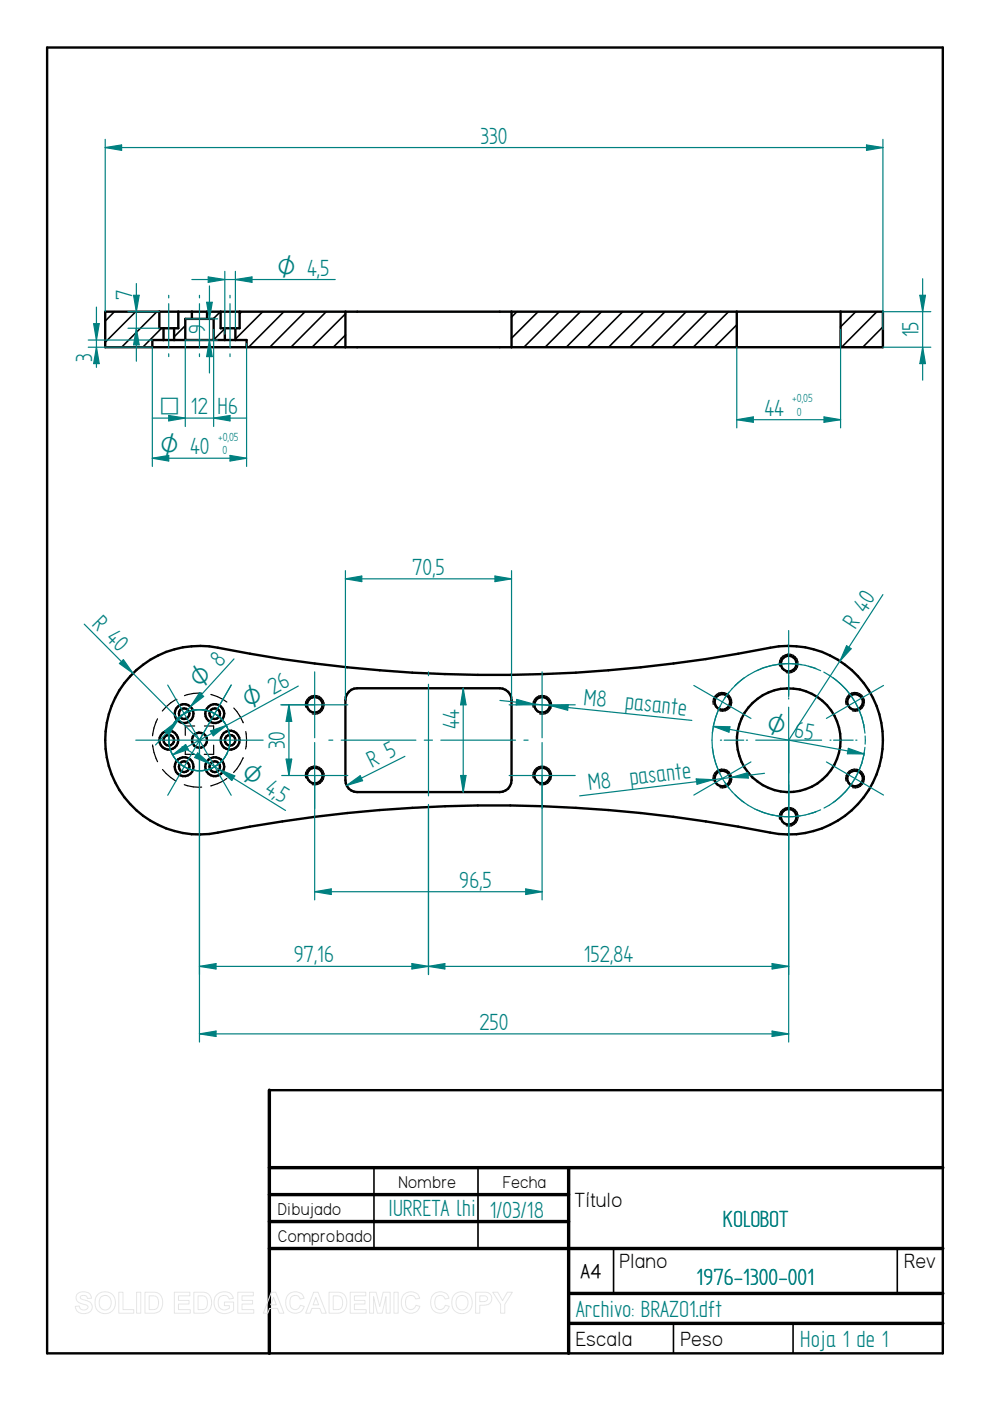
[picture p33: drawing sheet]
<svg xmlns="http://www.w3.org/2000/svg" width="210mm" height="297mm" viewBox="0 0 210 297" stroke-linecap="round" stroke-linejoin="round" font-family="sans-serif">
<defs><g id="words">
<g font-size="5.6" fill="#008080">
<text x="101.9" y="30.4">330</text>
<text x="28" y="63.5" transform="rotate(-90 28 63.5)">7</text>
<text x="43.5" y="70.9" transform="rotate(-90 43.5 70.9)">9</text>
<text x="194.7" y="71.5" transform="rotate(-90 194.7 71.5)">15</text>
<text x="19.6" y="76.7" transform="rotate(-90 19.6 76.7)">3</text>
<text x="40.5" y="87.8">12 H6</text>
<text x="162.1" y="88.1">44</text>
<text x="87.4" y="121.9">70,5</text>
<text x="19.3" y="132.6" transform="rotate(45 19.3 132.6)">R 40</text>
<text x="181.3" y="133.6" transform="rotate(-57 181.3 133.6)">R 40</text>
<text x="123.7" y="149.5" transform="rotate(6 123.7 149.5)">M8 pasante</text>
<text x="97.4" y="154.5" transform="rotate(-90 97.4 154.5)">44</text>
<text x="60.4" y="158.9" transform="rotate(-90 60.4 158.9)">30</text>
<text x="78.9" y="162.9" transform="rotate(-26 78.9 162.9)">R 5</text>
<text x="124.9" y="167.6" transform="rotate(-7 124.9 167.6)">M8</text>
<text x="133.6" y="166.5" transform="rotate(-7 133.6 166.5)">pasante</text>
<text x="58.3" y="169.4" transform="rotate(32 58.3 169.4)">5</text>
<text x="97.4" y="188.2">96,5</text>
<text x="62.3" y="204">97,16</text>
<text x="123.8" y="204">152,84</text>
<text x="101.6" y="218.3">250</text>
<text x="82.3" y="257.7">IURRETA lhi</text>
<text x="103.8" y="258.2">1/03/18</text>
<text x="153.3" y="260.1">KOLOBOT</text>
<text x="147.7" y="272.5">1976-1300-001</text>
<text x="122.1" y="279.1">Archivo: BRAZO1.dft</text>
<text x="169.7" y="285.5">Hoja 1 de 1</text>
</g>
<g font-size="5.4" fill="#008080">
<text x="58.8" y="58.4">O 4,5</text>
<text x="34" y="87.8">q</text>
<text x="34" y="96.3">O 40</text>
<text x="42.6" y="146.1" transform="rotate(-48 42.6 146.1)">O 8</text>
<text x="52.7" y="150.2" transform="rotate(-29 52.7 150.2)">O 26</text>
<text x="162.4" y="155.2" transform="rotate(10 162.4 155.2)">O 65</text>
<text x="50.8" y="164.8" transform="rotate(32 50.8 164.8)">O 4,</text>
</g>
<g font-size="4.9">
<text x="121.8" y="255.9">Título</text>
<text x="131.4" y="268.8">Plano</text>
<text x="191.7" y="268.8">Rev</text>
<text x="122.1" y="285.3">Escala</text>
<text x="144.3" y="285.3">Peso</text>
</g>
<text font-size="4.7" x="123.1" y="271">A4</text>
<g font-size="4.1">
<text x="84.5" y="251.8">Nombre</text>
<text x="106.6" y="251.8">Fecha</text>
<text x="58.9" y="257.6">Dibujado</text>
<text x="58.9" y="263.3">Comprobado</text>
</g>
<g font-size="2.8" fill="#008080">
<text x="168" y="85.3">+0,05</text>
<text x="169" y="88.1">0</text>
<text x="46.2" y="93.5">+0,05</text>
<text x="47.2" y="96.3">0</text>
</g>
</g></defs>
<g fill="none" stroke="#000" stroke-width=".51">
<path d="M10 10.1h189.9v276.8h-189.9zM22.3 66.1h164.9v7.5h-164.9zM32.3 73.6v-1.5h20v1.5M33.8 66.1v3.5h4v-3.5M34.7 69.6v2.5M36.9 69.6v2.5M39.3 72.1v-4.5h6v4.5M40.7 66.1v1.5M43.9 66.1v1.5M46.8 66.1v3.5h4v-3.5M47.7 69.6v2.5M49.9 69.6v2.5"/>
<path d="M73.2 66.1v7.5M108.5 66.1v7.5M156.2 66.1v7.5M178.2 66.1v7.5M27.6 143.4a19.9 19.9 0 0 1 18.6-6.1 301.6 301.6 0 0 0 118.9-.3 20 20 0 0 1 22.1 20.8 20 20 0 0 1-23.9 18.7 301.6 301.6 0 0 0-118.9 .3 20 20 0 0 1-20-10.9 20 20 0 0 1 3.2-22.5zM74 146.7l1.1-.7 .6-.1h30.3a2.53 2.53 0 0 1 2.5 2.5v17a2.46 2.46 0 0 1-2.5 2.5h-30.3a2.46 2.46 0 0 1-2.5-2.5v-17l.1-.6zM57.1 231.1h142.8"/>
<circle cx="35.8" cy="156.9" r="1.13"/>
<circle cx="35.8" cy="156.9" r="2"/>
<circle cx="39" cy="151.3" r="1.14"/>
<circle cx="39" cy="151.3" r="1.99"/>
<circle cx="42.3" cy="156.9" r="1.61"/>
<circle cx="45.5" cy="151.3" r="1.13"/>
<circle cx="45.5" cy="151.3" r="1.99"/>
<circle cx="48.8" cy="156.9" r="2.01"/>
<circle cx="48.8" cy="156.9" r="1.13"/>
<circle cx="66.7" cy="149.4" r="1.66"/>
<circle cx="114.9" cy="149.4" r="1.66"/>
<circle cx="153.2" cy="148.8" r="1.66"/>
<circle cx="167.2" cy="140.7" r="1.66"/>
<circle cx="167.2" cy="156.9" r="11"/>
<circle cx="181.3" cy="148.8" r="1.67"/>
<circle cx="39" cy="162.6" r="2"/>
<circle cx="39" cy="162.6" r="1.14"/>
<circle cx="45.5" cy="162.6" r="1.13"/>
<circle cx="45.5" cy="162.6" r="2"/>
<circle cx="66.7" cy="164.4" r="1.68"/>
<circle cx="114.9" cy="164.4" r="1.68"/>
<circle cx="153.2" cy="165" r="1.66"/>
<circle cx="167.2" cy="173.2" r="1.66"/>
<circle cx="181.3" cy="165" r="1.67"/>
</g>
<path d="M57.1 231.1v55.8M57.1 247.6h142.8M57.1 253.3h63.5M57.1 259h63.5M120.6 247.6v39.3M57.1 264.7h142.8M120.6 274.2h79.3M120.6 280.6h79.3" fill="none" stroke="#000" stroke-width=".72"/>
<g fill="none" stroke="#000" stroke-width=".34">
<path d="M24.3 66.1l-2 2M28.8 66.1l-6.5 6.5M33.3 66.1l-7.5 7.5M34.2 69.6l-3.9 4M39.3 69l-2.4 2.4M46.7 66.1l-1.5 1.5M47.7 69.7l-2.4 2.4M51.2 66.1l-.4 .4M55.7 66.1l-5.8 5.8M60.2 66.1l-7.5 7.5M64.7 66.1l-7.5 7.5M69.2 66.1l-7.5 7.5"/>
<path d="M73.2 66.5l-7 7.1M73.2 71l-2.5 2.6M109.6 66.1l-1.1 1.1M114.1 66.1l-5.6 5.6M118.6 66.1l-7.5 7.5M123.1 66.1l-7.5 7.5M127.6 66.1l-7.5 7.5M132 66.1l-7.5 7.5M136.5 66.1l-7.5 7.5M141 66.1l-7.5 7.5M145.5 66.1l-7.5 7.5M150 66.1l-7.5 7.5"/>
<path d="M154.5 66.1l-7.5 7.5M156.2 68.9l-4.7 4.7M156.2 73.4l-.2 .2M181.4 66.1l-3.2 3.2M185.9 66.1l-7.5 7.5M187.2 69.3l-4.3 4.3M79.3 247.6v17.1M101.3 247.6v17.1M130.1 264.8v9.4M190.2 264.8v9.4M142.8 280.6v6.3M168.1 280.6v6.3"/>
</g>
<g fill="none" stroke="#000" stroke-width=".25">
<path d="M32.3 157.9a10.4 10.4 0 0 0 1.1 3.6M33.4 152.4a9.7 9.7 0 0 0-1.1 3.6M37.3 148.3h.1M37.3 148.3l-1.1 .7-1.8 1.7M39.3 157.9v2h1.9M41.3 153.9h-2v2M42.8 147a8.5 8.5 0 0 0-3.7 .5M43.3 153.9h2v2.1M44.7 147.2a9.5 9.5 0 0 1 3.4 1.6M45.3 158v1.9h-2M49.6 150.1a9.9 9.9 0 0 1 2 3.1M52.1 155.1a9 9 0 0 1 0 3.7"/>
<path d="M64.8 149.9a2 2 0 0 1 1.8-2.4 2 2 0 0 1 2.1 2.2 2 2 0 0 1-2.5 1.7M113 149.9a2 2 0 0 1 1.8-2.4 2 2 0 0 1 2.2 2.2 2 2 0 0 1-2.6 1.7M151.2 149.4a2 2 0 0 1 1.7-2.6 2 2 0 0 1 2.2 2.2 2 2 0 0 1-2.4 1.7M165.3 141.2a2 2 0 0 1 1.7-2.5 2 2 0 0 1 2.2 2.1 2 2 0 0 1-2.5 1.8M179.4 149.4a2 2 0 0 1 1.7-2.6 2 2 0 0 1 2.2 2.2 2 2 0 0 1-2.5 1.7M34.5 163.2l1.7 1.6 1.1 .8M39.1 166.4a8.7 8.7 0 0 0 3.7 .5M48.1 165.1a9.9 9.9 0 0 1-3.4 1.5M51.6 160.7l-.7 1.2-1.4 1.9M64.8 164.9a2 2 0 0 1 1.8-2.4 2 2 0 0 1 2.1 2.1 2 2 0 0 1-2.5 1.8M113 164.9a2 2 0 0 1 1.8-2.4 2 2 0 0 1 2.2 2.1 2 2 0 0 1-2.6 1.8M151.2 165.6a2 2 0 0 1 1.8-2.5 2 2 0 0 1 2.1 2.1 2 2 0 0 1-2.4 1.8"/>
<path d="M165.3 173.7a2 2 0 0 1 1.7-2.5 2 2 0 0 1 2.2 2.1 2 2 0 0 1-2.5 1.8M179.4 165.6a2 2 0 0 1 1.8-2.5 2 2 0 0 1 2.1 2.2 2 2 0 0 1-2.5 1.7"/>
</g>
<g fill="none" stroke="#008080" stroke-width=".25">
<path d="M35.8 62.6v.6M35.8 64.4v9.4M35.8 75v.6M42.3 62.6v.6M42.3 64.4v9.4M42.3 75v.6M48.8 62.6v.6M48.8 64.4v9.4M48.8 75v.6M167.2 133.7v14M28.8 156.9h27M35.6 145.2l13.4 23.4"/>
<path d="M35.8 157.4l.1 .4M35.8 156.8l.1 1M35.9 156.1l-.1 .3M35.9 157.8l.2 1.1 .4 1M36.3 159.5a6.5 6.5 0 0 0 2.9 3.1M36.5 154l-.4 1-.3 2.1M38.9 151.4a6.5 6.5 0 0 1 7.1 .2M39.2 151.2a6.3 6.3 0 0 0-2.9 3.2M41 150.6a6.3 6.3 0 0 0-3.6 2M41.9 150.5a6 6 0 0 1 4.1 1.1M42.3 156.9v49.7M42.5 156.5l-6.9 12.1"/>
<path d="M45.4 151.2a6.5 6.5 0 0 1 0 11.4M45.7 151.4a6.5 6.5 0 0 0-9.9 5.7 6.5 6.5 0 0 0 10.2 5.2M46 151.6a6.4 6.4 0 0 1 2.8 5.5M46 151.6l.8 .7M47.5 153l.7 1.3M48.3 159.5l-.8 1.3M48.7 156.1v1.7M48.7 157.8a6.5 6.5 0 0 1-2.7 4.5M48.8 156.8l-.1 1M49 145.2l-7 12.2M59.7 149.4h14M66.7 142.5v13.9"/>
<path d="M66.7 157.4v14M69.7 156.9h.9M72.3 156.9h15.9M90 156.9h1.7M90.8 142.5v.8M90.8 145.1v23.6M93.5 156.9h15.8M107.9 149.4h14.1M111.1 156.9h.9M114.9 142.5v13.9M114.9 157.4v14M147.1 145.3l12.1 7"/>
<path d="M151 158.5l.3 1.7M152.7 149.7a16 16 0 0 0-1.4 10.5M152.7 156.9h.3M153.5 156.9h4.2M154.6 146.7l-1 1.4M157.8 143.7a16.3 16.3 0 0 0-6.8 11.7M158.2 156.9h.3M160.2 156.9h14M160.4 142.2a15.8 15.8 0 0 1 13.6 0M167.2 148v.2M167.2 149.9v14M169.7 140.9h.1"/>
<path d="M169.7 140.9a16.1 16.1 0 0 0-13.9 4.5M171.4 141.3l1.6 .5M174.7 142.5a16.2 16.2 0 0 1 8.5 11.8M176 156.9h.2M176.6 143.7a16.3 16.3 0 0 1 6.8 11.7M176.7 156.9h4.2M181.4 156.9h.3M183.2 159.6l-.1 .6M183.4 158.5l-.3 1.7M183.4 156v1.8M187.3 145.3l-12.1 7M37.4 161.2a6.3 6.3 0 0 0 3.6 2.1"/>
<path d="M38.9 162.5a6.6 6.6 0 0 0 5.2 .7M45.7 162.5l-2 .8-1 .1M46 162.3l-1 .5M46.8 161.6l-.8 .7M59.7 164.4h14M90.8 170.6v36M107.9 164.4h14.1M151.3 160.2a16.4 16.4 0 0 0 6.5 10M151.3 160.2l.4 1.6 1 2.5M153.6 165.8l1 1.4M156 168.7a16.1 16.1 0 0 0 13.7 4.3M159.2 161.5l-12.1 7.1"/>
<path d="M160.4 171.7a16.2 16.2 0 0 0 13.6 0M167.2 165.7v.2M167.2 166.2v14M173.1 172.1l-1.7 .5M175.2 161.5l12.1 7.1M183.1 160.2a16.2 16.2 0 0 1-8.4 11.1M183.1 160.2a16.4 16.4 0 0 1-6.5 10M42.3 204.9l3.5-.6v1.1z"/>
</g>
<path d="M42.3 204.9l3.5-.6v1.1z" fill="#008080"/>
<path d="M87.3 204.3l3.5 .6-3.5 .5z" fill="none" stroke="#008080" stroke-width=".25"/>
<path d="M87.3 204.3l3.5 .6-3.5 .5z" fill="#008080"/>
<path d="M167.2 156.9v49.7M90.8 171.4v35.2M42.3 204.9h48.5M90.8 204.9l3.5-.6v1.1z" fill="none" stroke="#008080" stroke-width=".25"/>
<path d="M90.8 204.9l3.5-.6v1.1z" fill="#008080"/>
<path d="M163.7 204.3l3.5 .6-3.5 .5z" fill="none" stroke="#008080" stroke-width=".25"/>
<path d="M163.7 204.3l3.5 .6-3.5 .5z" fill="#008080"/>
<path d="M73.2 121v27.4M73.2 122.7l3.5-.6v1.2zM108.5 121v27.4M90.8 204.9h76.4" fill="none" stroke="#008080" stroke-width=".25"/>
<path d="M73.2 122.7l3.5-.6v1.2z" fill="#008080"/>
<path d="M104.9 122.1l3.6 .6-3.6 .6z" fill="none" stroke="#008080" stroke-width=".25"/>
<path d="M104.9 122.1l3.6 .6-3.6 .6z" fill="#008080"/>
<path d="M73.2 122.7h35.3M98.2 145.9l.6 3.5h-1.1z" fill="none" stroke="#008080" stroke-width=".25"/>
<path d="M98.2 145.9l.6 3.5h-1.1z" fill="#008080"/>
<path d="M97.7 164.4h1.1l-.6 3.5z" fill="none" stroke="#008080" stroke-width=".25"/>
<path d="M97.7 164.4h1.1l-.6 3.5z" fill="#008080"/>
<path d="M98.2 145.9v22M106 148.5l40.7 4.2M109.6 148.3l3.3 .9-3.5 .2z" fill="none" stroke="#008080" stroke-width=".25"/>
<path d="M109.6 148.3l3.3 .9-3.5 .2z" fill="#008080"/>
<path d="M116.9 149.6l3.6-.2-.1 1.2z" fill="none" stroke="#008080" stroke-width=".25"/>
<path d="M116.9 149.6l3.6-.2-.1 1.2z" fill="#008080"/>
<path d="M155.2 164.8l3.3-1 .2 1.2zM162.1 164l-39.2 4.7" fill="none" stroke="#008080" stroke-width=".25"/>
<path d="M155.2 164.8l3.3-1 .2 1.2z" fill="#008080"/>
<path d="M147.6 165.1l3.6 .2-3.4 1z" fill="none" stroke="#008080" stroke-width=".25"/>
<path d="M147.6 165.1l3.6 .2-3.4 1z" fill="#008080"/>
<path d="M63.2 145.5l-26.6 14.6M36.6 160.1l2.8-2.2 .5 1z" fill="none" stroke="#008080" stroke-width=".25"/>
<path d="M36.6 160.1l2.8-2.2 .5 1z" fill="#008080"/>
<path d="M44.6 155l3.4-1.2-2.8 2.2z" fill="none" stroke="#008080" stroke-width=".25"/>
<path d="M44.6 155l3.4-1.2-2.8 2.2z" fill="#008080"/>
<path d="M17.9 132.3l24.4 24.6M25.3 140.7l.9-.8 2 2.8z" fill="none" stroke="#008080" stroke-width=".25"/>
<path d="M25.3 140.7l.9-.8 2 2.8z" fill="#008080"/>
<path d="M47.7 57.5v13.4M49.9 57.5v12.1M49.9 59.3l3.5-.6v1.2z" fill="none" stroke="#008080" stroke-width=".25"/>
<path d="M49.9 59.3l3.5-.6v1.2z" fill="#008080"/>
<path d="M44.2 58.7l3.5 .6-3.5 .6z" fill="none" stroke="#008080" stroke-width=".25"/>
<path d="M44.2 58.7l3.5 .6-3.5 .6z" fill="#008080"/>
<path d="M40.7 59.3h30.4M32.3 73.6v25.3M52.3 72.9v26M32.3 97.2l3.5-.6v1.1z" fill="none" stroke="#008080" stroke-width=".25"/>
<path d="M32.3 97.2l3.5-.6v1.1z" fill="#008080"/>
<path d="M48.8 96.6l3.5 .6-3.5 .5z" fill="none" stroke="#008080" stroke-width=".25"/>
<path d="M48.8 96.6l3.5 .6-3.5 .5z" fill="#008080"/>
<path d="M39.3 72.1v18.3M45.3 69.8v20.6M32.3 97.2h20M35.8 88.1l3.5 .5-3.5 .6z" fill="none" stroke="#008080" stroke-width=".25"/>
<path d="M35.8 88.1l3.5 .5-3.5 .6z" fill="#008080"/>
<path d="M45.3 88.6l3.5-.5v1.1z" fill="none" stroke="#008080" stroke-width=".25"/>
<path d="M45.3 88.6l3.5-.5v1.1z" fill="#008080"/>
<path d="M18.7 72.1h13.6M18.7 73.6h13.6M19.9 68.6h1.1l-.6 3.5zM32.3 88.6h20" fill="none" stroke="#008080" stroke-width=".25"/>
<path d="M19.9 68.6h1.1l-.6 3.5z" fill="#008080"/>
<path d="M20.4 73.6l.6 3.5h-1.1z" fill="none" stroke="#008080" stroke-width=".25"/>
<path d="M20.4 73.6l.6 3.5h-1.1z" fill="#008080"/>
<path d="M20.4 65.1v12.8M156.2 73.6v17.1M178.2 69.8v20.9M156.2 89l3.5-.6v1.1z" fill="none" stroke="#008080" stroke-width=".25"/>
<path d="M156.2 89l3.5-.6v1.1z" fill="#008080"/>
<path d="M174.7 88.4l3.5 .6-3.5 .5z" fill="none" stroke="#008080" stroke-width=".25"/>
<path d="M174.7 88.4l3.5 .6-3.5 .5z" fill="#008080"/>
<path d="M156.2 89h22M73.5 166.5l2.9-2 .5 1zM85.9 160.4l-12.4 6.1" fill="none" stroke="#008080" stroke-width=".25"/>
<path d="M73.5 166.5l2.9-2 .5 1z" fill="#008080"/>
<path d="M179.5 136.9l1 .6-2.4 2.7zM187.2 126.1l-20 30.8" fill="none" stroke="#008080" stroke-width=".25"/>
<path d="M179.5 136.9l1 .6-2.4 2.7z" fill="#008080"/>
<path d="M42.3 156.9v64M167.2 156.9v64M42.3 219.2l3.5-.6v1.2z" fill="none" stroke="#008080" stroke-width=".25"/>
<path d="M42.3 219.2l3.5-.6v1.2z" fill="#008080"/>
<path d="M163.7 218.6l3.5 .6-3.5 .6z" fill="none" stroke="#008080" stroke-width=".25"/>
<path d="M163.7 218.6l3.5 .6-3.5 .6z" fill="#008080"/>
<path d="M22.3 29.5v36.6M22.3 31.3l3.5-.6v1.2zM187.2 29.5v40.3M42.3 219.2h124.9" fill="none" stroke="#008080" stroke-width=".25"/>
<path d="M22.3 31.3l3.5-.6v1.2z" fill="#008080"/>
<path d="M183.7 30.7l3.5 .6-3.5 .6z" fill="none" stroke="#008080" stroke-width=".25"/>
<path d="M183.7 30.7l3.5 .6-3.5 .6z" fill="#008080"/>
<path d="M22.3 31.3h164.9M187.2 73.6h10.2M187.2 66.1h10.2M195.6 73.6l.6 3.5h-1.2z" fill="none" stroke="#008080" stroke-width=".25"/>
<path d="M195.6 73.6l.6 3.5h-1.2z" fill="#008080"/>
<path d="M195 62.6h1.2l-.6 3.5z" fill="none" stroke="#008080" stroke-width=".25"/>
<path d="M195 62.6h1.2l-.6 3.5z" fill="#008080"/>
<path d="M195.6 59.1v21.5M39.3 67.6h6.8M39.3 72.1h6.8M43.8 64.1h1.2l-.6 3.5z" fill="none" stroke="#008080" stroke-width=".25"/>
<path d="M43.8 64.1h1.2l-.6 3.5z" fill="#008080"/>
<path d="M44.4 72.1l.6 3.5h-1.2z" fill="none" stroke="#008080" stroke-width=".25"/>
<path d="M44.4 72.1l.6 3.5h-1.2z" fill="#008080"/>
<path d="M44.4 60.6v18.5M38.6 158.3l21.9 13.5M41.9 159.6l2.7 2.4-3.3-1.4z" fill="none" stroke="#008080" stroke-width=".25"/>
<path d="M41.9 159.6l2.7 2.4-3.3-1.4z" fill="#008080"/>
<path d="M46.5 163.2l3.3 1.3-.7 1z" fill="none" stroke="#008080" stroke-width=".25"/>
<path d="M46.5 163.2l3.3 1.3-.7 1z" fill="#008080"/>
<path d="M49.6 139.7l-16.6 18.2M34.9 155l2.8-2.2-1.9 2.9z" fill="none" stroke="#008080" stroke-width=".25"/>
<path d="M34.9 155l2.8-2.2-1.9 2.9z" fill="#008080"/>
<path d="M42.3 146.9l.9 .8-2.8 2.1z" fill="none" stroke="#008080" stroke-width=".25"/>
<path d="M42.3 146.9l.9 .8-2.8 2.1z" fill="#008080"/>
<path d="M66.7 164.4v26.4M114.9 164.4v26.4M66.7 189.1l3.5-.6v1.2z" fill="none" stroke="#008080" stroke-width=".25"/>
<path d="M66.7 189.1l3.5-.6v1.2z" fill="#008080"/>
<path d="M111.5 188.5l3.4 .6-3.4 .6z" fill="none" stroke="#008080" stroke-width=".25"/>
<path d="M111.5 188.5l3.4 .6-3.4 .6z" fill="#008080"/>
<path d="M59.5 149.4h7.2M61.3 149.4l.5 3.6h-1.1zM66.7 189.1h48.2" fill="none" stroke="#008080" stroke-width=".25"/>
<path d="M61.3 149.4l.5 3.6h-1.1z" fill="#008080"/>
<path d="M60.7 161h1.1l-.5 3.4z" fill="none" stroke="#008080" stroke-width=".25"/>
<path d="M60.7 161h1.1l-.5 3.4z" fill="#008080"/>
<path d="M61.3 149.4v15M151.3 154l31.9 5.9M179.9 158.7l3.3 1.2-3.5-.1z" fill="none" stroke="#008080" stroke-width=".25"/>
<path d="M179.9 158.7l3.3 1.2-3.5-.1z" fill="#008080"/>
<path d="M151.3 154l3.5 .1-.2 1.1z" fill="none" stroke="#008080" stroke-width=".25"/>
<path d="M151.3 154l3.5 .1-.2 1.1z" fill="#008080"/>
<path d="M27.1 69.6h6.7M27.1 66.1h6.7M28.9 69.6l.6 3.5h-1.2z" fill="none" stroke="#008080" stroke-width=".25"/>
<path d="M28.9 69.6l.6 3.5h-1.2z" fill="#008080"/>
<path d="M28.3 62.6h1.2l-.6 3.5z" fill="none" stroke="#008080" stroke-width=".25"/>
<path d="M28.3 62.6h1.2l-.6 3.5z" fill="#008080"/>
<path d="M28.9 60.1v16.5" fill="none" stroke="#008080" stroke-width=".25"/>
<g fill="none" stroke="#e6e6e6" stroke-width=".21">
<path d="M16.4 274.3a1.87 1.87 0 0 1 2.9 .6l.1 .4h-.9a.82 .82 0 0 0-.6-.7 .82 .82 0 0 0-.9 .5l.3 .3a2.86 2.86 0 0 1 2.2 1.2 1.44 1.44 0 0 1-1.7 1.9 1.61 1.61 0 0 1-1.8-1.5l.8-.1a.92 .92 0 0 0 .9 .8 .92 .92 0 0 0 .9-.7l-.4-.4a2.27 2.27 0 0 1-2-1.2v-.7zM20.7 274.4a2.26 2.26 0 0 1 2.9-.1 2.26 2.26 0 0 1 .8 2.7 2.2 2.2 0 0 1-2.8 1.4 2.2 2.2 0 0 1-1.4-2.8zM21.4 275a1.35 1.35 0 0 1 1.7-.1 1.35 1.35 0 0 1 .5 1.6 1.28 1.28 0 0 1-1.5 1.2 1.28 1.28 0 0 1-1.1-1.5l.1-.7zM25.2 274h.9v3.7h2.3v.7h-3.2zM29 274h.8v4.4h-.8zM30.7 274h1.7a2.01 2.01 0 0 1 2.1 2.6 1.85 1.85 0 0 1-2.1 1.8h-1.7zM31.6 274.7a1.68 1.68 0 0 1 1.8 .5 1.75 1.75 0 0 1-.5 2.4l-1.3 .1zM37 274h3.3v.7h-2.5v1h2.3v.8h-2.3v1.2h2.5v.7h-3.3zM41.1 274h1.7a2.01 2.01 0 0 1 2 2.6 1.85 1.85 0 0 1-2 1.8h-1.7zM42 274.7a1.68 1.68 0 0 1 1.8 .5 1.75 1.75 0 0 1-.6 2.4l-1.2 .1zM46 274.4a2.13 2.13 0 0 1 3.5 .9l-.9 .1a1.22 1.22 0 0 0-1.5-.7 1.22 1.22 0 0 0-.8 1.4 1.4 1.4 0 0 0 .7 1.5 1.4 1.4 0 0 0 1.6-.2v-.6h-1v-.7h1.9v1.7a2.42 2.42 0 0 1-3.1 .4 2.42 2.42 0 0 1-.9-3zM50.4 274h3.3v.7h-2.4v1h2.3v.8h-2.3v1.2h2.5v.7h-3.4z"/>
<path d="M57.5 274h1l1.7 4.4h-1l-.4-1h-1.7l-.3 1h-1zM58 275.1l.6 1.5h-1.2zM61.1 274.5a1.96 1.96 0 0 1 3.4 .8l-.9 .1a1.13 1.13 0 0 0-1.4-.7 1.13 1.13 0 0 0-.7 1.4 1.15 1.15 0 0 0 .7 1.5 1.15 1.15 0 0 0 1.5-.9l.8 .3a2.05 2.05 0 0 1-2.6 1.3 2.05 2.05 0 0 1-1.3-2.5l.2-.8zM66.5 274h.9l1.8 4.4h-1l-.4-1h-1.7l-.4 1h-.9zM67 275.1l.6 1.5h-1.2zM69.8 274h1.6a2.01 2.01 0 0 1 2.1 2.6 1.85 1.85 0 0 1-2 1.8h-1.7zM70.7 274.7a1.68 1.68 0 0 1 1.8 .5 1.75 1.75 0 0 1-.6 2.4l-1.2 .1zM74.3 274h3.3v.7h-2.5v1h2.3v.8h-2.3v1.2h2.5v.7h-3.3zM78.4 274h1.4l.7 3 .7-3h1.5v4.4h-.8l-.1-3.5-.8 3.5h-1l-.8-3.5v3.5h-.8zM83.5 274h.9v4.4h-.9zM85.6 274.5a1.96 1.96 0 0 1 3.4 .8l-.9 .1a1.13 1.13 0 0 0-1.4-.7 1.13 1.13 0 0 0-.7 1.4 1.15 1.15 0 0 0 .7 1.5 1.15 1.15 0 0 0 1.5-.9l.8 .3a2.05 2.05 0 0 1-2.5 1.3 2.05 2.05 0 0 1-1.4-2.5l.2-.8zM91.9 274.5a1.96 1.96 0 0 1 3.3 .8l-.8 .1a1.13 1.13 0 0 0-1.4-.7 1.13 1.13 0 0 0-.8 1.4 1.15 1.15 0 0 0 .8 1.5 1.15 1.15 0 0 0 1.4-.9l.8 .3a2.05 2.05 0 0 1-2.5 1.3 2.05 2.05 0 0 1-1.4-2.5l.2-.8z"/>
<path d="M96.4 274.4a2.26 2.26 0 0 1 2.8-.1 2.26 2.26 0 0 1 .8 2.7 2.2 2.2 0 0 1-2.8 1.4 2.2 2.2 0 0 1-1.4-2.8zM97 275a1.35 1.35 0 0 1 1.7-.1 1.35 1.35 0 0 1 .5 1.6 1.28 1.28 0 0 1-1.4 1.2 1.28 1.28 0 0 1-1.1-1.5l.1-.7zM100.8 274h1.5a1.45 1.45 0 0 1 1.7 .5 1.45 1.45 0 0 1-.1 1.8 2.66 2.66 0 0 1-2.2 .4v1.7h-.9zM101.7 274.7h.5a.82 .82 0 0 1 1.1 .8l-.3 .4-1.3 .1zM104.5 274h1l1.1 1.8 1-1.8h1l-1.6 2.6v1.8h-.9v-1.9z"/>
</g>
<use href="#words"/>
</svg>
